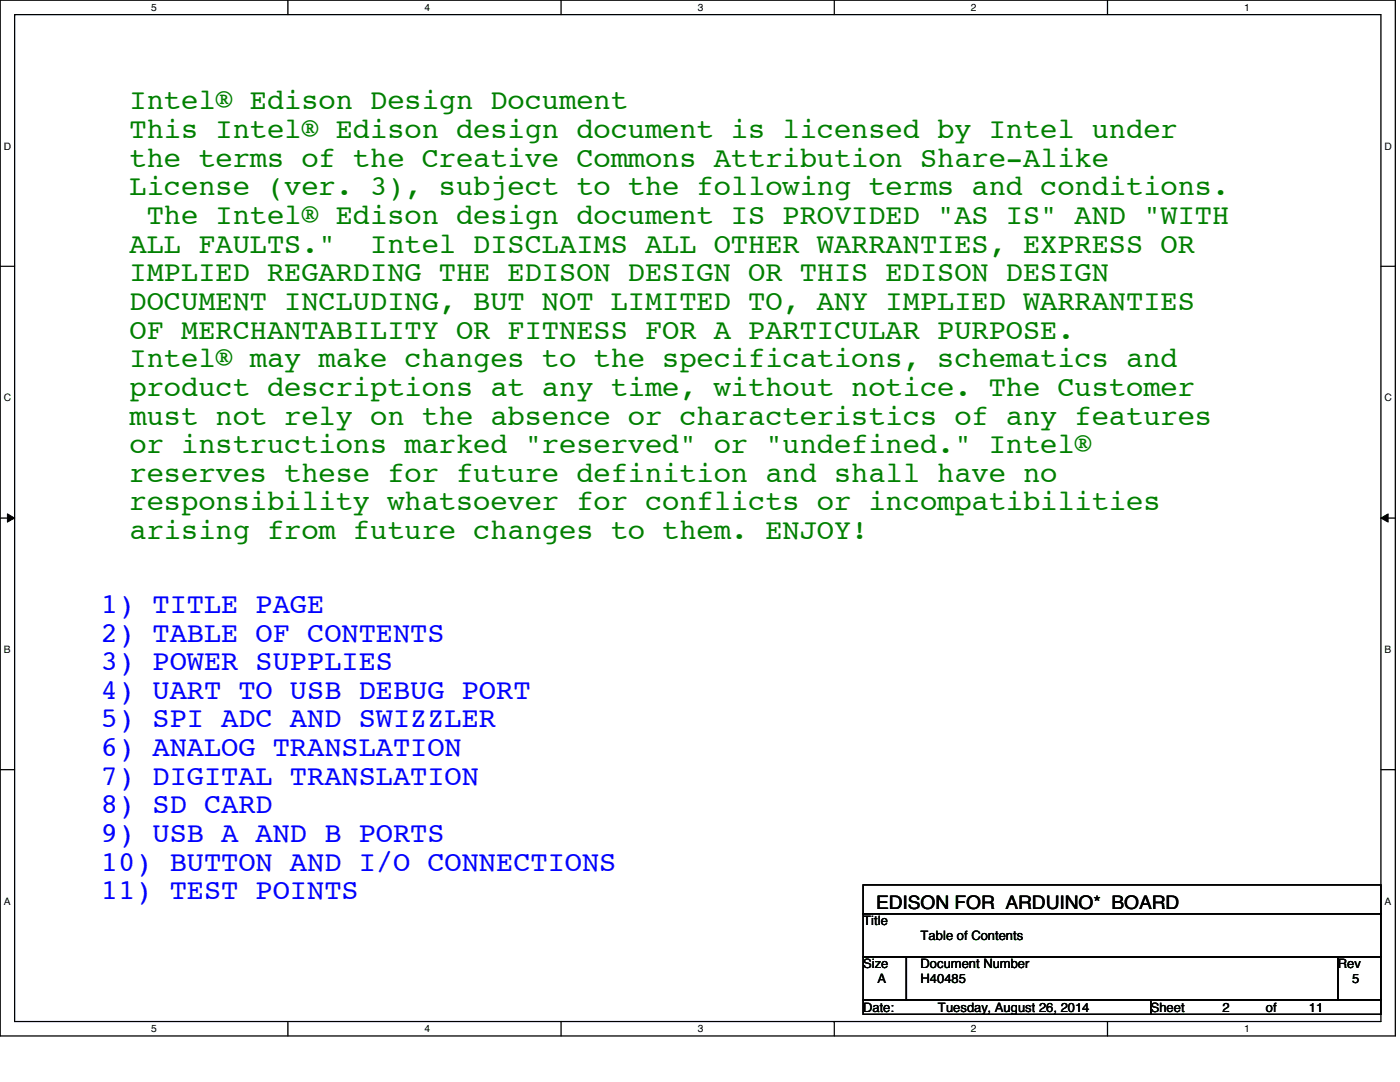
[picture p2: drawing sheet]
<svg xmlns="http://www.w3.org/2000/svg" width="279mm" height="216mm" viewBox="0 0 279 216" stroke-linecap="round" stroke-linejoin="round" font-family="sans-serif">
<defs><g id="words">
<g font-size="5.7" fill="#008000">
<text x="25.9" y="21.8">Intel® Edison Design Document</text>
<text x="25.9" y="27.6">This Intel® Edison design document is licensed by Intel under</text>
<text x="25.9" y="33.3">the terms of the Creative Commons Attribution Share-Alike</text>
<text x="25.9" y="39">License (ver. 3), subject to the following terms and conditions.</text>
<text x="29.3" y="44.7">The Intel® Edison design document IS PROVIDED &quot;AS IS&quot; AND &quot;WITH</text>
<text x="25.9" y="50.4">ALL FAULTS.&quot;</text>
<text x="73.9" y="50.4">Intel DISCLAIMS ALL OTHER WARRANTIES, EXPRESS OR</text>
<text x="25.9" y="56.1">IMPLIED REGARDING THE EDISON DESIGN OR THIS EDISON DESIGN</text>
<text x="25.9" y="61.8">DOCUMENT INCLUDING, BUT NOT LIMITED TO, ANY IMPLIED WARRANTIES</text>
<text x="25.9" y="67.6">OF MERCHANTABILITY OR FITNESS FOR A PARTICULAR PURPOSE.</text>
<text x="25.9" y="73.3">Intel® may make changes to the specifications, schematics and</text>
<text x="25.9" y="79">product descriptions at any time, without notice. The Customer</text>
<text x="25.9" y="84.7">must not rely on the absence or characteristics of any features</text>
<text x="25.9" y="90.4">or instructions marked &quot;reserved&quot; or &quot;undefined.&quot; Intel®</text>
<text x="25.9" y="96.1">reserves these for future definition and shall have no</text>
<text x="25.9" y="101.9">responsibility whatsoever for conflicts or incompatibilities</text>
<text x="25.9" y="107.6">arising from future changes to them. ENJOY!</text>
</g>
<g font-size="5.7" fill="#00f">
<text x="20.2" y="122.3">1) TITLE PAGE</text>
<text x="20.2" y="128">2) TABLE OF CONTENTS</text>
<text x="20.2" y="133.7">3) POWER SUPPLIES</text>
<text x="20.2" y="139.4">4) UART TO USB DEBUG PORT</text>
<text x="20.2" y="145.2">5) SPI ADC AND SWIZZLER</text>
<text x="20.2" y="150.9">6) ANALOG TRANSLATION</text>
<text x="20.2" y="156.6">7) DIGITAL TRANSLATION</text>
<text x="20.2" y="162.3">8) SD CARD</text>
<text x="20.2" y="168">9) USB A AND B PORTS</text>
<text x="20.2" y="173.7">10) BUTTON AND I/O CONNECTIONS</text>
<text x="20.2" y="179.5">11) TEST POINTS</text>
</g>
<text font-size="3.7" x="174.8" y="181.4">EDISON FOR ARDUINO* BOARD</text>
<g font-size="2.6">
<text x="172.3" y="184.7">Title</text>
<text x="183.7" y="187.5">Table of Contents</text>
<text x="172.3" y="193.3">Size</text>
<text x="175.1" y="196.1">A</text>
<text x="183.7" y="196.1">H40485</text>
<text x="183.7" y="193.3">Document Number</text>
<text x="267" y="193.3">Rev</text>
<text x="269.8" y="196.1">5</text>
<text x="172.3" y="201.8">Date:</text>
<text x="187.2" y="201.8">Tuesday, August 26, 2014</text>
<text x="229.7" y="201.8">Sheet</text>
<text x="244" y="201.8">2</text>
<text x="252.6" y="201.8">of</text>
<text x="261.2" y="201.8">11</text>
</g>
<g font-size="2">
<text x="30.2" y="2.2">5</text>
<text x="84.7" y="2.2">4</text>
<text x="139.2" y="2.2">3</text>
<text x="193.8" y="2.2">2</text>
<text x="248.3" y="2.2">1</text>
<text x=".8" y="29.8">D</text>
<text x="276.3" y="29.8">D</text>
<text x=".8" y="80.1">C</text>
<text x="276.3" y="80.1">C</text>
<text x=".8" y="130.3">B</text>
<text x="276.3" y="130.3">B</text>
<text x=".8" y="180.5">A</text>
<text x="276.3" y="180.5">A</text>
<text x="30.2" y="206">5</text>
<text x="84.7" y="206">4</text>
<text x="139.2" y="206">3</text>
<text x="193.8" y="206">2</text>
<text x="248.3" y="206">1</text>
</g>
</g></defs>
<path d="M0 0h278.5v206.7h-278.5zM2.9 2.9h272.7v200.9h-272.7z" fill="none" stroke="#000" stroke-width=".25"/>
<g fill="#fff">
<path d="M30.2 .3h1.1v2.3h-1.1z"/>
<path d="M30.2 204.1h1.1v2.3h-1.1z"/>
</g>
<path d="M57.4 0v2.9M57.4 203.8v2.9" fill="none" stroke="#000" stroke-width=".25"/>
<g fill="#fff">
<path d="M84.7 .3h1.1v2.3h-1.1z"/>
<path d="M84.7 204.1h1.1v2.3h-1.1z"/>
</g>
<path d="M112 0v2.9M112 203.8v2.9" fill="none" stroke="#000" stroke-width=".25"/>
<g fill="#fff">
<path d="M139.2 .3h1.1v2.3h-1.1z"/>
<path d="M139.2 204.1h1.1v2.3h-1.1z"/>
</g>
<path d="M166.5 0v2.9M166.5 203.8v2.9" fill="none" stroke="#000" stroke-width=".25"/>
<g fill="#fff">
<path d="M193.8 .3h1.1v2.3h-1.1z"/>
<path d="M193.8 204.1h1.1v2.3h-1.1z"/>
</g>
<path d="M221 0v2.9M221 203.8v2.9" fill="none" stroke="#000" stroke-width=".25"/>
<g fill="#fff">
<path d="M248.3 .3h1.1v2.3h-1.1z"/>
<path d="M248.3 204.1h1.1v2.3h-1.1z"/>
<path d="M.8 28h1.4v2.3h-1.4z"/>
<path d="M276.3 28h1.4v2.3h-1.4z"/>
<path d="M.8 78.2h1.4v2.3h-1.4z"/>
<path d="M276.3 78.2h1.4v2.3h-1.4z"/>
</g>
<path d="M0 53.1h2.9M275.6 53.1h2.9" fill="none" stroke="#000" stroke-width=".25"/>
<g fill="#fff">
<path d="M.8 128.5h1.3v2.2h-1.3z"/>
<path d="M276.3 128.5h1.3v2.2h-1.3z"/>
</g>
<path d="M0 103.4h2.9M275.6 103.4h2.9" fill="none" stroke="#000" stroke-width=".25"/>
<path d="M1.5 102.5l1.4 .9-1.4 .8zM275.6 103.4l1.4-.9v1.7z" fill="#000"/>
<path d="M1.5 102.5l1.4 .9-1.4 .8zM275.6 103.4l1.4-.9v1.7z" fill="none" stroke="#000" stroke-width=".2"/>
<g fill="#fff">
<path d="M.8 178.7h1.3v2.2h-1.3z"/>
<path d="M276.3 178.7h1.3v2.2h-1.3z"/>
</g>
<path d="M0 153.6h2.9M275.6 153.6h2.9M172.3 176.6h103.3v5.7h-103.3zM172.3 182.3h103.3v8.6h-103.3zM172.3 190.9h8.6v8.6h-8.6zM172.3 199.5h57.4v2.9h-57.4zM180.9 190.9h86.1v8.6h-86.1zM229.7 199.5h45.9v2.9h-45.9zM267 190.9h8.6v8.6h-8.6z" fill="none" stroke="#000" stroke-width=".25"/>
<use href="#words"/>
</svg>
